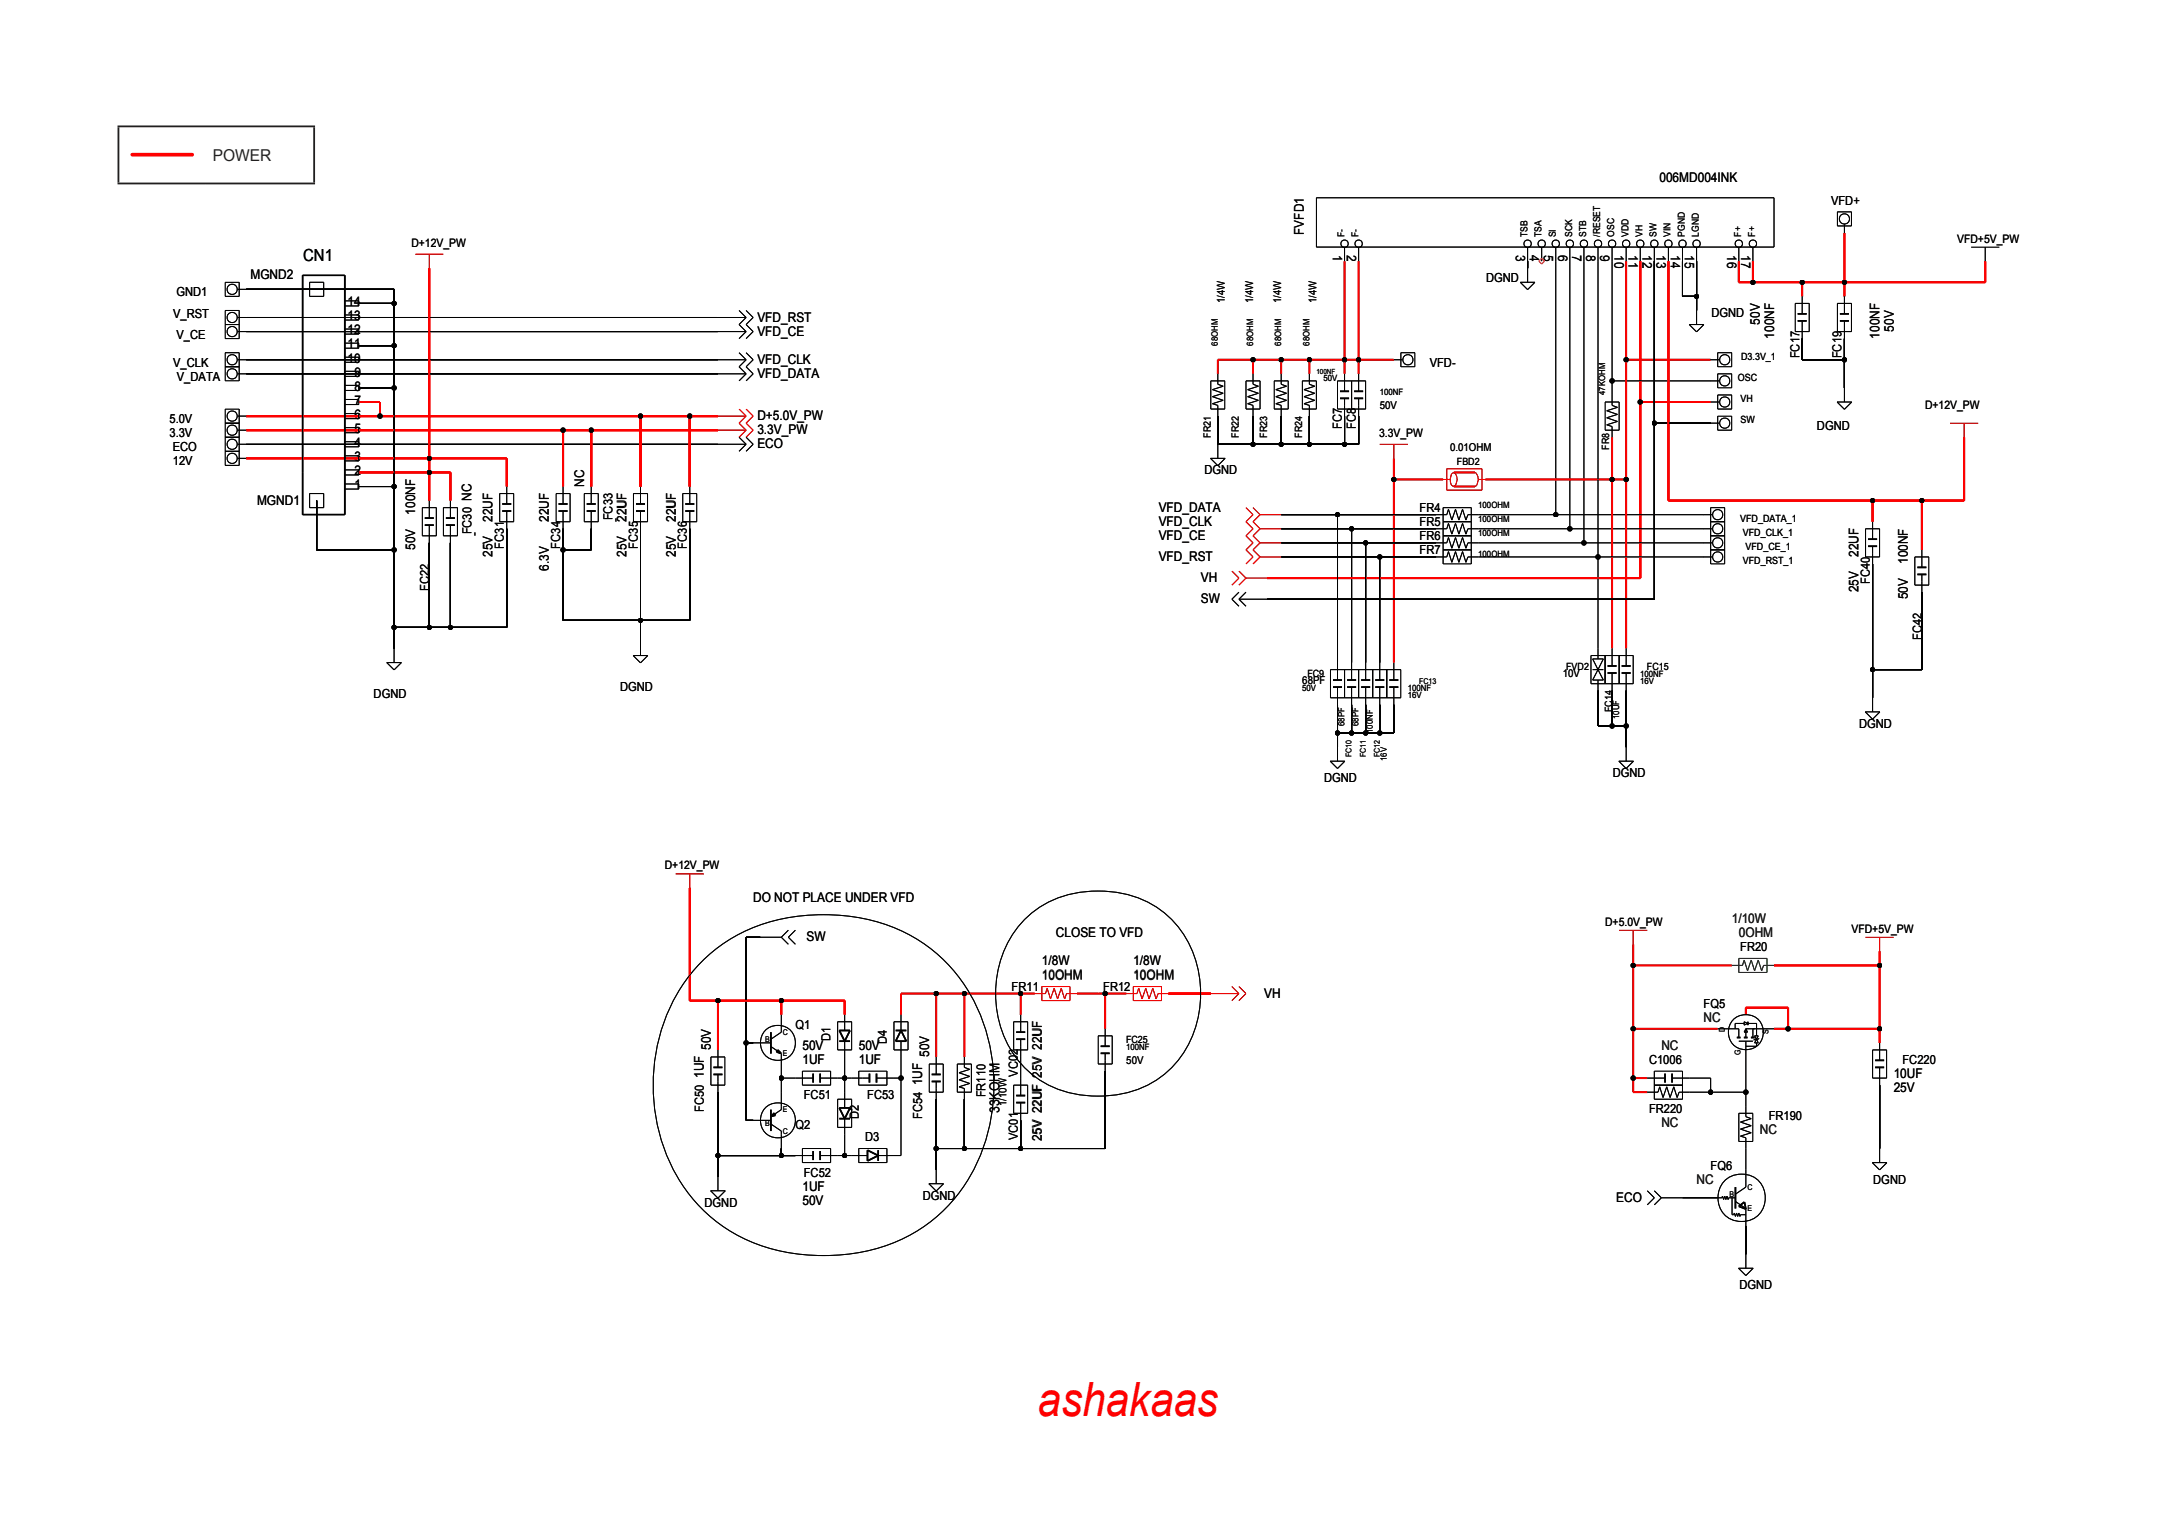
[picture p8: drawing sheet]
<svg xmlns="http://www.w3.org/2000/svg" width="420mm" height="297mm" viewBox="0 0 420 297" stroke-linecap="round" stroke-linejoin="round" font-family="sans-serif">
<defs><g id="words">
<text font-size="9.2" fill="#f00" x="201.5" y="274.9">ashakaas</text>
<text font-size="3.2" fill="#231f20" x="41.3" y="31.2">POWER</text>
<text font-size="3.2" x="58.9" y="50.7">CN1</text>
<text font-size="2.7" x="194.1" y="216.1" transform="rotate(-90 194.1 216.1)">33KOHM</text>
<g font-size="2.6">
<text x="322.2" y="35.3">006MD004INK</text>
<text x="253.1" y="45.6" transform="rotate(-90 253.1 45.6)">FVFD1</text>
<text x="258.8" y="49.5" transform="rotate(90 258.8 49.5)">1</text>
<text x="261.5" y="49.5" transform="rotate(90 261.5 49.5)">2</text>
<text x="294.3" y="49.5" transform="rotate(90 294.3 49.5)">3</text>
<text x="297.1" y="49.5" transform="rotate(90 297.1 49.5)">4</text>
<text x="299.8" y="49.5" transform="rotate(90 299.8 49.5)">5</text>
<text x="302.5" y="49.5" transform="rotate(90 302.5 49.5)">6</text>
<text x="305.3" y="49.5" transform="rotate(90 305.3 49.5)">7</text>
<text x="308" y="49.5" transform="rotate(90 308 49.5)">8</text>
<text x="310.7" y="49.5" transform="rotate(90 310.7 49.5)">9</text>
<text x="313.5" y="49.5" transform="rotate(90 313.5 49.5)">10</text>
<text x="316.2" y="49.5" transform="rotate(90 316.2 49.5)">11</text>
<text x="318.9" y="49.5" transform="rotate(90 318.9 49.5)">12</text>
<text x="321.7" y="49.5" transform="rotate(90 321.7 49.5)">13</text>
<text x="324.4" y="49.5" transform="rotate(90 324.4 49.5)">14</text>
<text x="327.1" y="49.5" transform="rotate(90 327.1 49.5)">15</text>
<text x="335.3" y="49.5" transform="rotate(90 335.3 49.5)">16</text>
<text x="338.1" y="49.5" transform="rotate(90 338.1 49.5)">17</text>
<text x="48.6" y="54.2">MGND2</text>
<text x="67.5" y="59.4">14</text>
<text x="67.5" y="64.9">12</text>
<text x="67.5" y="62.2">13</text>
<text x="147.1" y="65.2">VFD_CE</text>
<text x="147.1" y="62.5">VFD_RST</text>
<text x="341.7" y="63" transform="rotate(-90 341.7 63)">50V</text>
<text x="344.5" y="65.7" transform="rotate(-90 344.5 65.7)">100NF</text>
<text x="365" y="65.7" transform="rotate(-90 365 65.7)">100NF</text>
<text x="367.7" y="64.4" transform="rotate(-90 367.7 64.4)">50V</text>
<text x="67.5" y="70.4">10</text>
<text x="67.5" y="67.6">11</text>
<text x="147.1" y="70.7">VFD_CLK</text>
<text x="68.8" y="75.8">8</text>
<text x="68.8" y="73.1">9</text>
<text x="147.1" y="73.4">VFD_DATA</text>
<text x="68.8" y="81.3">6</text>
<text x="68.8" y="78.6">7</text>
<text x="147.1" y="81.6">D+5.0V_PW</text>
<text x="68.8" y="89.5">3</text>
<text x="68.8" y="86.8">4</text>
<text x="68.8" y="84">5</text>
<text x="147.1" y="87.1">ECO</text>
<text x="147.1" y="84.3">3.3V_PW</text>
<text x="68.8" y="95">1</text>
<text x="68.8" y="92.3">2</text>
<text x="113.4" y="94.4" transform="rotate(-90 113.4 94.4)">NC</text>
<text x="49.9" y="98">MGND1</text>
<text x="80.6" y="99.9" transform="rotate(-90 80.6 99.9)">100NF</text>
<text x="95.7" y="101.3" transform="rotate(-90 95.7 101.3)">22UF</text>
<text x="106.6" y="101.3" transform="rotate(-90 106.6 101.3)">22UF</text>
<text x="120.3" y="101.3" transform="rotate(-90 120.3 101.3)">-</text>
<text x="121.6" y="101.3" transform="rotate(-90 121.6 101.3)">22UF</text>
<text x="131.2" y="101.3" transform="rotate(-90 131.2 101.3)">22UF</text>
<text x="225" y="99.4">VFD_DATA</text>
<text x="80.6" y="106.7" transform="rotate(-90 80.6 106.7)">50V</text>
<text x="92.9" y="104" transform="rotate(-90 92.9 104)">-</text>
<text x="225" y="102.1">VFD_CLK</text>
<text x="225" y="104.8">VFD_CE</text>
<text x="95.7" y="108.1" transform="rotate(-90 95.7 108.1)">25V</text>
<text x="106.6" y="110.8" transform="rotate(-90 106.6 110.8)">6.3V</text>
<text x="121.6" y="108.1" transform="rotate(-90 121.6 108.1)">25V</text>
<text x="131.2" y="108.1" transform="rotate(-90 131.2 108.1)">25V</text>
<text x="225" y="108.9">VFD_RST</text>
<text x="233.2" y="113">VH</text>
<text x="360.9" y="108.1" transform="rotate(-90 360.9 108.1)">22UF</text>
<text x="370.4" y="109.5" transform="rotate(-90 370.4 109.5)">100NF</text>
<text x="233.2" y="117.1">SW</text>
<text x="360.9" y="114.9" transform="rotate(-90 360.9 114.9)">25V</text>
<text x="370.4" y="116.3" transform="rotate(-90 370.4 116.3)">50V</text>
<text x="146.2" y="175.1">DO NOT PLACE UNDER VFD</text>
<text x="336.3" y="179.2">1/10W</text>
<text x="156.6" y="182.8">SW</text>
<text x="205" y="181.9">CLOSE TO VFD</text>
<text x="337.6" y="181.9">0OHM</text>
<text x="202.3" y="187.4">1/8W</text>
<text x="202.3" y="190.1">10OHM</text>
<text x="220.1" y="187.4">1/8W</text>
<text x="220.1" y="190.1">10OHM</text>
<text x="245.5" y="193.7">VH</text>
<text x="138" y="203.8" transform="rotate(-90 138 203.8)">50V</text>
<text x="155.8" y="203.8">50V</text>
<text x="166.7" y="203.8">50V</text>
<text x="322.6" y="203.8">NC</text>
<text x="330.8" y="198.3">NC</text>
<text x="136.7" y="209.3" transform="rotate(-90 136.7 209.3)">1UF</text>
<text x="155.8" y="206.5">1UF</text>
<text x="166.7" y="206.5">1UF</text>
<text x="180.4" y="205.2" transform="rotate(-90 180.4 205.2)">50V</text>
<text x="367.7" y="209.3">10UF</text>
<text x="179.1" y="210.6" transform="rotate(-90 179.1 210.6)">1UF</text>
<text x="367.7" y="212">25V</text>
<text x="202.3" y="221.6" transform="rotate(-90 202.3 221.6)">25V 22UF 25V 22UF</text>
<text x="322.6" y="218.8">NC</text>
<text x="341.7" y="220.2">NC</text>
<text x="155.8" y="231.2">1UF</text>
<text x="155.8" y="233.9">50V</text>
<text x="313.8" y="233.3">ECO</text>
</g>
<text font-size="2.6" fill="#231f20" x="329.4" y="229.8">NC</text>
<g font-size="2.4">
<text x="355.5" y="39.9">VFD+</text>
<text x="34.3" y="57.5">GND1</text>
<text x="288.6" y="54.8">DGND</text>
<text x="33.6" y="61.6">V_RST</text>
<text x="34.3" y="65.7">V_CE</text>
<text x="332.3" y="61.6">DGND</text>
<text x="33.6" y="71.2">V_CLK</text>
<text x="277.6" y="71.2">VFD-</text>
<text x="349.4" y="69.6" transform="rotate(-90 349.4 69.6)">FC17</text>
<text x="357.6" y="69.6" transform="rotate(-90 357.6 69.6)">FC19</text>
<text x="34.3" y="73.9">V_DATA</text>
<text x="32.9" y="82.1">5.0V</text>
<text x="260.5" y="83.3" transform="rotate(-90 260.5 83.3)">FC7</text>
<text x="263.3" y="83.3" transform="rotate(-90 263.3 83.3)">FC8</text>
<text x="352.8" y="83.5">DGND</text>
<text x="32.9" y="84.9">3.3V</text>
<text x="33.6" y="87.6">ECO</text>
<text x="33.6" y="90.3">12V</text>
<text x="233.9" y="92">DGND</text>
<text x="118.9" y="101" transform="rotate(-90 118.9 101)">FC33</text>
<text x="275.7" y="99.4">FR4</text>
<text x="91.6" y="103.7" transform="rotate(-90 91.6 103.7)">FC30 NC</text>
<text x="97.8" y="106.5" transform="rotate(-90 97.8 106.5)">FC31</text>
<text x="108.8" y="106.5" transform="rotate(-90 108.8 106.5)">FC34</text>
<text x="123.8" y="106.5" transform="rotate(-90 123.8 106.5)">FC35</text>
<text x="133.4" y="106.5" transform="rotate(-90 133.4 106.5)">FC36</text>
<text x="275.7" y="102.1">FR5</text>
<text x="275.7" y="104.8">FR6</text>
<text x="275.7" y="107.6">FR7</text>
<text x="363.1" y="113.3" transform="rotate(-90 363.1 113.3)">FC40</text>
<text x="83.4" y="114.7" transform="rotate(-90 83.4 114.7)">FC22</text>
<text x="373.2" y="124.2" transform="rotate(-90 373.2 124.2)">FC42</text>
<text x="72.6" y="135.5">DGND</text>
<text x="120.4" y="134.1">DGND</text>
<text x="361" y="141.3">DGND</text>
<text x="257.1" y="151.9">DGND</text>
<text x="313.2" y="150.8">DGND</text>
<text x="337.9" y="184.7">FR20</text>
<text x="196.4" y="192.3">FR11</text>
<text x="214.2" y="192.3">FR12</text>
<text x="330.8" y="195.6">FQ5</text>
<text x="154.4" y="199.7">Q1</text>
<text x="161.3" y="202.2" transform="rotate(-90 161.3 202.2)">D1</text>
<text x="172.2" y="202.6" transform="rotate(-90 172.2 202.6)">D4</text>
<text x="197.6" y="209" transform="rotate(-90 197.6 209)">VC02</text>
<text x="320.2" y="206.5">C1006</text>
<text x="369.4" y="206.5">FC220</text>
<text x="136.7" y="215.8" transform="rotate(-90 136.7 215.8)">FC50</text>
<text x="156.1" y="213.4">FC51</text>
<text x="168.4" y="213.4">FC53</text>
<text x="191.4" y="213" transform="rotate(-90 191.4 213)">FR110</text>
<text x="154.4" y="219.1">Q2</text>
<text x="166.7" y="217.2" transform="rotate(-90 166.7 217.2)">D2</text>
<text x="168" y="221.6">D3</text>
<text x="179.1" y="217.2" transform="rotate(-90 179.1 217.2)">FC54</text>
<text x="197.6" y="221.3" transform="rotate(-90 197.6 221.3)">VC01</text>
<text x="320.2" y="216.1">FR220</text>
<text x="343.4" y="217.5">FR190</text>
<text x="332.2" y="227">FQ6</text>
<text x="156.1" y="228.4">FC52</text>
<text x="179.2" y="232.8">DGND</text>
<text x="363.7" y="229.8">DGND</text>
<text x="136.8" y="234.2">DGND</text>
<text x="337.8" y="250.3">DGND</text>
</g>
<g font-size="2.3">
<text x="79.9" y="48">D+12V_PW</text>
<text x="380" y="47.1">VFD+5V_PW</text>
<text x="373.8" y="79.4">D+12V_PW</text>
<text x="267.8" y="84.9">3.3V_PW</text>
<text x="129.1" y="168.8">D+12V_PW</text>
<text x="311.7" y="179.7">D+5.0V_PW</text>
<text x="359.5" y="181.1">VFD+5V_PW</text>
</g>
<g font-size="2.1">
<text x="237.8" y="58.9" transform="rotate(-90 237.8 58.9)">1/4W</text>
<text x="243.3" y="58.9" transform="rotate(-90 243.3 58.9)">1/4W</text>
<text x="248.8" y="58.9" transform="rotate(-90 248.8 58.9)">1/4W</text>
<text x="255.6" y="58.9" transform="rotate(-90 255.6 58.9)">1/4W</text>
<text x="267.9" y="79.4">50V</text>
<text x="281.6" y="87.6">0.01OHM</text>
<text x="303.5" y="131.4">10V</text>
<text x="252.9" y="132.7">68PF</text>
<text x="218.7" y="206.5">50V</text>
<text x="195.5" y="214.7" transform="rotate(-90 195.5 214.7)">1/10W</text>
</g>
<g font-size="1.9">
<text x="261.1" y="46" transform="rotate(-90 261.1 46)">F-</text>
<text x="263.8" y="46" transform="rotate(-90 263.8 46)">F-</text>
<text x="296.6" y="46" transform="rotate(-90 296.6 46)">TSB</text>
<text x="299.4" y="46" transform="rotate(-90 299.4 46)">TSA</text>
<text x="302.1" y="46" transform="rotate(-90 302.1 46)">SI</text>
<text x="305.3" y="45.9" transform="rotate(-90 305.3 45.9)">SCK</text>
<text x="308" y="45.9" transform="rotate(-90 308 45.9)">STB</text>
<text x="310.7" y="45.9" transform="rotate(-90 310.7 45.9)">/RESET</text>
<text x="313.5" y="45.9" transform="rotate(-90 313.5 45.9)">OSC</text>
<text x="316.2" y="45.9" transform="rotate(-90 316.2 45.9)">VDD</text>
<text x="318.9" y="45.9" transform="rotate(-90 318.9 45.9)">VH</text>
<text x="321.7" y="45.9" transform="rotate(-90 321.7 45.9)">SW</text>
<text x="324.4" y="45.9" transform="rotate(-90 324.4 45.9)">VIN</text>
<text x="327.1" y="45.9" transform="rotate(-90 327.1 45.9)">PGND</text>
<text x="329.9" y="45.9" transform="rotate(-90 329.9 45.9)">LGND</text>
<text x="338.1" y="45.9" transform="rotate(-90 338.1 45.9)">F+</text>
<text x="340.8" y="45.9" transform="rotate(-90 340.8 45.9)">F+</text>
<text x="338.1" y="69.8">D3.3V_1</text>
<text x="337.4" y="73.9">OSC</text>
<text x="338" y="78">VH</text>
<text x="338" y="82.1">SW</text>
<text x="235.1" y="84.9" transform="rotate(-90 235.1 84.9)">FR21</text>
<text x="240.6" y="84.9" transform="rotate(-90 240.6 84.9)">FR22</text>
<text x="246" y="84.9" transform="rotate(-90 246 84.9)">FR23</text>
<text x="252.9" y="84.9" transform="rotate(-90 252.9 84.9)">FR24</text>
<text x="312.5" y="87.3" transform="rotate(-90 312.5 87.3)">FR8</text>
<text x="282.9" y="90.3">FBD2</text>
<text x="337.9" y="101.3">VFD_DATA_1</text>
<text x="338.4" y="104">VFD_CLK_1</text>
<text x="338.9" y="106.7">VFD_CE_1</text>
<text x="338.4" y="109.5">VFD_RST_1</text>
<text x="253.9" y="131.4">FC9</text>
<text x="304.1" y="130">FVD2</text>
<text x="319.8" y="130">FC15</text>
<text x="313" y="138.2" transform="rotate(-90 313 138.2)">FC14</text>
<text x="218.6" y="202.4">FC25</text>
</g>
<g font-size="1.7">
<text x="236.5" y="67.1" transform="rotate(-90 236.5 67.1)">68OHM</text>
<text x="243.3" y="67.1" transform="rotate(-90 243.3 67.1)">68OHM</text>
<text x="248.8" y="67.1" transform="rotate(-90 248.8 67.1)">68OHM</text>
<text x="254.2" y="67.1" transform="rotate(-90 254.2 67.1)">68OHM</text>
<text x="257" y="73.9">50V</text>
<text x="267.9" y="76.7">100NF</text>
<text x="311.7" y="76.7" transform="rotate(-90 311.7 76.7)">47KOHM</text>
<text x="287.1" y="101.3">100OHM</text>
<text x="287.1" y="98.5">100OHM</text>
<text x="287.1" y="104">100OHM</text>
<text x="287.1" y="108.1">100OHM</text>
<text x="318.5" y="131.4">100NF</text>
<text x="252.9" y="134.1">50V</text>
<text x="273.4" y="134.1">100NF</text>
<text x="273.4" y="135.5">16V</text>
<text x="318.5" y="132.7">16V</text>
<text x="261.1" y="140.9" transform="rotate(-90 261.1 140.9)">68PF</text>
<text x="263.8" y="140.9" transform="rotate(-90 263.8 140.9)">68PF</text>
<text x="266.5" y="142.3" transform="rotate(-90 266.5 142.3)">100NF</text>
<text x="314.4" y="139.6" transform="rotate(-90 314.4 139.6)">10UF</text>
<text x="269.3" y="147.8" transform="rotate(-90 269.3 147.8)">16V</text>
<text x="218.7" y="203.8">100NF</text>
</g>
<g font-size="1.5">
<text x="275.6" y="132.7">FC13</text>
<text x="262.4" y="146.9" transform="rotate(-90 262.4 146.9)">FC10</text>
<text x="265.2" y="146.9" transform="rotate(-90 265.2 146.9)">FC11</text>
<text x="267.9" y="146.9" transform="rotate(-90 267.9 146.9)">FC12</text>
<text x="148.6" y="202.3">B</text>
<text x="152" y="200.9">C</text>
<text x="334.9" y="200.4" transform="rotate(-90 334.9 200.4)">D</text>
<text x="343.4" y="200.7" transform="rotate(-90 343.4 200.7)">S</text>
<text x="152" y="205.1">E</text>
<text x="338" y="204.8" transform="rotate(-90 338 204.8)">G</text>
<text x="152" y="215.9">E</text>
<text x="148.6" y="218.6">B</text>
<text x="152" y="220">C</text>
<text x="335.9" y="232.4">B</text>
<text x="339.3" y="231">C</text>
<text x="339.3" y="235.1">E</text>
</g>
<text font-size="1.4" x="255.6" y="72.6">100NF</text>
</g></defs>
<g fill="none" stroke="#000" stroke-width=".19">
<path d="M255.6 38.4h88.9zM255.6 38.4v9.6zM344.5 38.4v9.6zM43.7 54.8v2.7zM43.7 57.5h2.7zM43.7 54.8h2.7zM46.1 56.2h1.8zM46.4 54.8v2.7zM47.8 56.2h13.7zM60.1 57.5h2.8zM60.1 54.8v2.7zM60.1 54.8h2.8z"/>
<path d="M61.5 56.2h15zM62.9 54.8v2.7zM67 59.4h2.7zM67 58.4h2.7zM69.7 58.9h6.8zM69.7 58.4v1zM76.5 58.9v8.2zM76.5 56.2v2.7zM80.6 49.3h5.5zM83.4 49.3v2.8zM255.6 48h88.9zM261.1 48v2.7z"/>
<path d="M263.8 48v2.7zM295.2 54.8l1.4 1.4zM295.2 54.8h2.8zM296.6 50.7v1.4zM296.6 48v2.7zM296.6 52.1v2.7zM298 54.8l-1.4 1.4zM298.8 50.7l.6 .5zM299.4 50.1l-.6 .6zM299.4 50.1l.5 .6zM299.4 48v2.7zM299.9 50.7l-.5 .5z"/>
<path d="M302.1 50.7v49.2zM302.1 48v2.7zM304.8 50.7v51.9zM304.8 48v2.7zM307.6 50.7v54.7zM307.6 48v2.7zM310.3 50.7v57.4zM310.3 48v2.7zM313 50.7v23.2zM313 48v2.7zM315.8 48v2.7zM318.5 48v2.7z"/>
<path d="M321.2 50.7v31.4zM321.2 48v2.7zM324 48v2.7zM326.7 50.7v6.8zM326.7 48v2.7zM326.7 57.5h2.7zM329.4 57.5v2.8zM329.4 50.7v6.8zM329.4 48v2.7zM337.6 48v2.7zM340.4 48v2.7zM348.6 58.9v5.5z"/>
<path d="M348.6 58.9h2.7zM349.9 57.5v3.4zM351.3 58.9v5.5zM356.8 43.9h2.7zM356.8 41.1v2.8zM356.8 58.9v5.5zM356.8 41.1h2.7zM356.8 58.9h2.7zM358.1 43.5v1.8zM358.1 57.5v3.4zM359.5 41.1v2.8zM359.5 58.9v5.5z"/>
<path d="M382.7 48h5.5zM385.5 48v2.7zM43.7 79.4v2.7zM43.7 60.3v2.7zM43.7 63h2.7zM43.7 63v2.7zM43.7 65.7h2.7zM43.7 68.5v2.7zM43.7 71.2h2.7zM43.7 71.2v2.7zM43.7 73.9h2.7zM43.7 79.4h2.7z"/>
<path d="M43.7 60.3h2.7zM43.7 68.5h2.7zM46.1 61.6h1.8zM46.1 64.4h1.8zM46.1 69.8h1.8zM46.1 72.6h1.8zM46.4 79.4v2.7zM46.4 60.3v2.7zM46.4 63v2.7zM46.4 68.5v2.7zM46.4 71.2v2.7zM47.8 64.4h21.9z"/>
<path d="M47.8 72.6h21.9zM47.8 61.6h21.9zM47.8 69.8h21.9zM67 62.1h2.7zM67 64.9h2.7zM67 67.6h2.7zM67 70.3h2.7zM67 73.1h2.7zM67 75.8h2.7zM67 78.5h2.7zM67 61.1h2.7zM67 63.9h2.7z"/>
<path d="M67 66.6h2.7zM67 69.3h2.7zM67 72.1h2.7zM67 74.8h2.7zM67 77.5h2.7zM69.7 75.3h6.8zM69.7 67.1h6.8zM69.7 61.1v1zM69.7 63.9v1zM69.7 66.6v1zM69.7 69.3v1zM69.7 72.1v1z"/>
<path d="M69.7 74.8v1zM69.7 77.5v1zM69.7 64.4h69.7zM69.7 72.6h69.7zM69.7 61.6h69.7zM69.7 69.8h69.7zM76.5 75.3v19.1zM76.5 67.1v8.2zM139.4 72.6h5.5zM139.4 61.6h5.5zM139.4 64.4h5.5zM139.4 69.8h5.5z"/>
<path d="M143.5 73.9l1.4-1.3zM143.5 63l1.4-1.4zM143.5 65.7l1.4-1.3zM143.5 71.2l1.4-1.4zM143.5 79.4l1.4 1.4zM143.5 71.2l1.4 1.4zM143.5 60.3l1.4 1.3zM143.5 63l1.4 1.4zM143.5 68.5l1.4 1.3zM144.9 79.4l1.3 1.4zM144.9 71.2l1.3 1.4zM144.9 60.3l1.3 1.3z"/>
<path d="M144.9 63l1.3 1.4zM144.9 68.5l1.3 1.3zM144.9 73.9l1.3-1.3zM144.9 63l1.3-1.4zM144.9 65.7l1.3-1.3zM144.9 71.2l1.3-1.4zM235.1 73.9v5.5zM235.1 79.4h2.7zM235.1 73.9h2.7zM235.4 75.6l2.1 .7zM235.4 77l2.1 .7zM235.4 75.6l2.1-.6z"/>
<path d="M235.4 77l2.1-.7zM235.4 78.4l2.1-.7zM235.4 78.4l1.1 .3zM236.5 72.6v2zM236.5 78.7v2.1zM236.5 74.6l1 .4zM237.8 73.9v5.5zM241.9 73.9v5.5zM241.9 79.4h2.8zM241.9 73.9h2.8zM242.3 75.6l2-.6zM242.3 77l2-.7z"/>
<path d="M242.3 78.4l2-.7zM242.3 75.6l2 .7zM242.3 77l2 .7zM242.3 78.4l1 .3zM243.3 72.6v2zM243.3 78.7v2.1zM243.3 74.6l1 .4zM244.7 73.9v5.5zM247.4 73.9v5.5zM247.4 79.4h2.7zM247.4 73.9h2.7zM247.7 75.6l2.1 .7z"/>
<path d="M247.7 77l2.1 .7zM247.7 75.6l2.1-.6zM247.7 77l2.1-.7zM247.7 78.4l2.1-.7zM247.7 78.4l1.1 .3zM248.8 72.6v2zM248.8 78.7v2.1zM248.8 74.6l1 .4zM250.1 73.9v5.5zM252.9 73.9v5.5zM252.9 79.4h2.7zM252.9 73.9h2.7z"/>
<path d="M253.2 75.6l2.1 .7zM253.2 77l2.1 .7zM253.2 75.6l2.1-.6zM253.2 77l2.1-.7zM253.2 78.4l2.1-.7zM253.2 78.4l1 .3zM254.2 72.6v2zM254.2 78.7v2.1zM254.2 74.6l1.1 .4zM255.6 73.9v5.5zM259.7 73.9v5.5zM259.7 79.4h2.7z"/>
<path d="M259.7 73.9h2.7zM261.1 72.6v3.4zM261.1 78.7v2.1zM261.1 77.3v1.4zM262.4 73.9v5.5zM262.4 79.4h2.8zM262.4 73.9h2.8zM263.8 72.6v3.4zM263.8 78.7v2.1zM263.8 77.3v1.4zM265.2 73.9v5.5zM270.6 69.8h1.7z"/>
<path d="M272 68.5h2.7zM272 68.5v2.7zM272 71.2h2.7zM274.7 68.5v2.7zM311.7 78v5.5zM311.7 78h2.7zM312 79.7l2.1-.6zM312 79.7l2.1 .7zM313 73.9h19.2zM313 76.7v2zM313 78.7l1.1 .4zM313 73.9v2.8z"/>
<path d="M314.4 78v5.5zM328 63h2.9zM328 63l1.4 1.4zM329.4 60.3v2.7zM330.9 63l-1.5 1.4zM332.1 69.8h1.8zM332.1 73.9h1.8zM332.1 78h1.8zM333.5 71.2h2.8zM333.5 68.5v2.7zM333.5 75.3h2.8zM333.5 72.6v2.7z"/>
<path d="M333.5 79.4h2.8zM333.5 76.7v2.7zM333.5 68.5h2.8zM333.5 72.6h2.8zM333.5 76.7h2.8zM336.3 68.5v2.7zM336.3 72.6v2.7zM336.3 76.7v2.7zM348.6 64.4h2.7zM349.9 69.8h8.2zM349.9 65.7v4.1zM349.9 63.7v2z"/>
<path d="M349.9 62.3v1.4zM356.7 78l1.4 1.5zM356.7 78h2.9zM356.8 64.4h2.7zM358.1 69.8v5.5zM358.1 65.7v4.1zM358.1 63.7v2zM358.1 62.3v1.4zM358.1 75.3v2.7zM359.6 78l-1.5 1.5zM43.7 82.1v2.8zM43.7 84.9h2.7z"/>
<path d="M43.7 82.1h2.7zM43.7 84.9v2.7zM43.7 87.6h2.7zM43.7 87.6v2.7zM43.7 90.3h2.7zM46.1 83.5h1.8zM46.1 80.8h1.8zM46.1 86.2h1.8zM46.1 89h1.8zM46.4 82.1v2.8zM46.4 84.9v2.7zM46.4 87.6v2.7z"/>
<path d="M47.8 86.2h21.9zM58.7 91.7h.1M60.1 98.5h2.8zM60.1 95.8v2.7zM60.1 95.8h2.8zM61.5 97.2v9.5zM62.9 95.8v2.7zM67 94.9h2.7zM67 92.2h2.7zM67 89.5h2.7zM67 81.3h2.7zM67 84h2.7z"/>
<path d="M67 86.7h2.7zM67 93.9h2.7zM67 91.2h2.7zM67 88.5h2.7zM67 80.3h2.7zM67 83h2.7zM67 85.7h2.7zM69.7 94.4h6.8zM69.7 86.2h69.7zM69.7 94v.9zM69.7 91.2v1zM69.7 88.5v1z"/>
<path d="M69.7 80.3v1zM69.7 83v1zM69.7 85.7v1zM76.5 94.4v12.3zM82 98.5h2.7zM82 98.5v5.5zM83.4 97.2v3.4zM84.7 98.5v5.5zM86.1 98.5v5.5zM86.1 98.5h2.7zM87.5 97.2v3.4zM88.8 98.5v5.5z"/>
<path d="M97 95.8h2.8zM97 95.8v5.5zM98.4 94.4v3.4zM98.4 99.2v1.4zM99.8 95.8v5.5zM108 95.8v5.5zM108 95.8h2.7zM109.3 94.4v3.4zM109.3 99.2v1.4zM110.7 95.8v5.5zM113.4 95.8v5.5zM113.4 95.8h2.8z"/>
<path d="M114.8 94.4v3.4zM114.8 99.2v1.4zM116.2 95.8v5.5zM123 95.8v5.5zM123 95.8h2.7zM124.4 94.4v3.4zM124.4 99.2v1.4zM125.7 95.8v5.5zM132.6 95.8v5.5zM132.6 95.8h2.7zM133.9 94.4v3.4zM133.9 99.2v1.4z"/>
<path d="M135.3 95.8v5.5zM139.4 86.2h5.5zM139.4 83.5h5.5zM139.4 80.8h5.5zM143.5 87.6l1.4-1.4zM143.5 84.9l1.4-1.4zM143.5 82.1l1.4-1.3zM143.5 84.9l1.4 1.3zM143.5 82.1l1.4 1.4zM144.9 84.9l1.3 1.3zM144.9 82.1l1.3 1.4zM144.9 87.6l1.3-1.4z"/>
<path d="M144.9 84.9l1.3-1.4zM144.9 82.1l1.3-1.3zM235 89l1.5 1.4zM235 89h2.9zM236.5 80.8v5.4zM236.5 86.2v2.8zM236.5 86.2h6.8zM237.9 89l-1.4 1.4zM241.9 98.5l1.4 1.4zM243.3 98.5l1.4 1.4zM243.3 86.2h5.5zM243.3 80.8v5.4z"/>
<path d="M243.3 99.9l-1.4 1.4zM244.7 99.9h4.1zM248.8 86.2h5.4zM248.8 99.9h10.9zM248.8 80.8v5.4zM254.2 80.8v5.4zM254.2 86.2h6.9zM259.7 99.9h19.1zM259.7 99.9v28.7zM261.1 80.8v5.4zM261.1 86.2h2.7zM263.8 80.8v5.4z"/>
<path d="M267.9 86.2h5.5zM270.6 86.2v2.8zM278.8 99.9h2.1zM280.2 93.1h1.4zM280.2 98.5v2.8zM280.2 98.5h5.5zM280.9 91h6.9zM280.9 95.2h6.9zM280.9 91v4.2zM281.3 98.9l-.4 1zM281.3 98.9l.6 2zM281.9 91.9l-.1 .2a2.36 2.36 0 0 0 .1 2.2"/>
<path d="M282 91.9l.3-.1a1.77 1.77 0 0 1 .1 2.6l-.4-.1M282.6 98.9l-.7 2zM282.6 98.9l.7 2zM284 98.9l-.7 2zM284 98.9l.6 2zM285 99.9l-.4 1zM285 99.9h2.1zM285.7 98.5v2.8zM286.4 91.8a1.72 1.72 0 0 1 .1 2.6h-.1M287.1 99.9h15zM287.1 93.1h1.3zM287.8 91v4.2z"/>
<path d="M302.1 99.9h28.7zM311.7 83.5h2.7zM312 81.1l2.1-.7zM312 82.5l2.1-.7zM312 81.1l2.1 .7zM312 82.5l1 .3zM313 82.8v2.1zM321.2 82.1v34.2zM321.2 82.1h11zM330.7 99.9h1.8zM332.1 82.1h1.8zM332.2 98.5v2.8z"/>
<path d="M332.2 98.5h2.7zM333.5 83.5h2.8zM333.5 80.8v2.7zM333.5 80.8h2.8zM334.9 98.5v2.8zM336.3 80.8v2.7zM378.6 82.1h5.5zM381.4 82.1v2.8zM61.5 106.7h15zM76.5 106.7v15.1zM82 104h2.7zM83.4 105.4v16.4z"/>
<path d="M83.4 103.3v2.1zM83.4 101.9v1.4zM86.1 104h2.7zM87.5 105.4v16.4zM87.5 103.3v2.1zM87.5 101.9v1.4zM97 101.3h2.8zM98.4 102.6v19.2zM98.4 100.6v2zM108 101.3h2.7zM109.3 106.7h5.5zM109.3 106.7v13.7z"/>
<path d="M109.3 102.6v4.1zM109.3 100.6v2zM113.4 101.3h2.8zM114.8 102.6v4.1zM114.8 100.6v2zM123 101.3h2.7zM124.4 102.6v17.8zM124.4 100.6v2zM132.6 101.3h2.7zM133.9 102.6v17.8zM133.9 100.6v2zM239.2 110.8l1.4 1.4z"/>
<path d="M239.2 116.3l1.4 1.4zM239.2 116.3l1.4-1.4zM240.6 110.8l1.3 1.4zM240.6 113.6l1.3-1.4zM240.6 116.3l1.3 1.4zM240.6 112.2l-1.4 1.4zM240.6 116.3h5.4zM240.6 116.3l1.3-1.4zM241.9 106.7l1.4 1.4zM241.9 104l1.4 1.4zM241.9 101.3l1.4 1.3zM241.9 112.2h4.1z"/>
<path d="M243.3 106.7l1.4 1.4zM243.3 109.5l1.4-1.4zM243.3 104l1.4 1.4zM243.3 106.7l1.4-1.3zM243.3 101.3l1.4 1.3zM243.3 104l1.4-1.4zM243.3 101.3l1.4-1.4zM243.3 108.1l-1.4 1.4zM243.3 105.4l-1.4 1.3zM243.3 102.6l-1.4 1.4zM244.7 108.1h4.1zM244.7 105.4h4.1z"/>
<path d="M244.7 102.6h4.1zM246 116.3h75.2zM248.8 105.4h16.4zM248.8 108.1h19.1zM248.8 102.6h13.6zM262.4 102.6v26zM262.4 102.6h16.4zM265.2 105.4h13.6zM265.2 105.4v23.2zM267.9 108.1h10.9zM267.9 108.1v20.5zM278.8 102.6h2.1z"/>
<path d="M278.8 105.4h2.1zM278.8 108.1h2.1zM280.2 101.3h5.5zM280.2 104h5.5zM280.2 101.3v2.7zM280.2 106.7h5.5zM280.2 104v2.7zM280.2 109.5h5.5zM280.2 106.7v2.8zM281.3 101.6l-.4 1zM281.3 104.3l-.4 1.1zM281.3 107.1l-.4 1z"/>
<path d="M281.3 101.6l.6 2.1zM281.3 104.3l.6 2.1zM281.3 107.1l.6 2.1zM282.6 101.6l-.7 2.1zM282.6 104.3l-.7 2.1zM282.6 107.1l-.7 2.1zM282.6 101.6l.7 2.1zM282.6 104.3l.7 2.1zM282.6 107.1l.7 2.1zM284 101.6l-.7 2.1zM284 104.3l-.7 2.1zM284 107.1l-.7 2.1z"/>
<path d="M284 101.6l.6 2.1zM284 104.3l.6 2.1zM284 107.1l.6 2.1zM285 102.6l-.4 1.1zM285 105.4l-.4 1zM285 108.1l-.4 1.1zM285 102.6h2.1zM285 105.4h2.1zM285 108.1h2.1zM285.7 101.3v2.7zM285.7 104v2.7zM285.7 106.7v2.8z"/>
<path d="M287.1 105.4h20.5zM287.1 102.6h17.7zM287.1 108.1h23.2zM304.8 102.6h26zM307.6 105.4h23.2zM310.3 108.1h20.5zM310.3 108.1v17.8zM330.7 102.6h1.8zM330.7 105.4h1.8zM330.7 108.1h1.8zM332.2 101.3h2.7zM332.2 104h2.7z"/>
<path d="M332.2 101.3v2.7zM332.2 106.7h2.7zM332.2 104v2.7zM332.2 109.5h2.7zM332.2 106.7v2.8zM334.9 101.3v2.7zM334.9 104v2.7zM334.9 106.7v2.8zM362.2 102.6v5.5zM362.2 108.1h2.8zM362.2 102.6h2.8zM363.6 109.5v20.5z"/>
<path d="M363.6 101.3v3.4zM363.6 107.4v2.1zM363.6 106v1.4zM365 102.6v5.5zM371.8 108.1v5.5zM371.8 113.6h2.7zM371.8 108.1h2.7zM373.2 114.9v15.1zM373.2 106.7v3.4zM373.2 112.9v2zM373.2 111.5v1.4zM374.5 108.1v5.5z"/>
<path d="M75.1 128.6h2.8zM75.1 128.6l1.4 1.4zM76.5 121.8h6.9zM76.5 121.8v4.1zM76.5 125.9v2.7zM77.9 128.6l-1.4 1.4zM83.4 121.8h4.1zM87.5 121.8h10.9zM109.3 120.4h15.1zM122.9 127.3h2.9zM122.9 127.3l1.5 1.4zM124.4 120.4h9.5z"/>
<path d="M124.4 120.4v4.1zM124.4 124.5v2.8zM125.8 127.3l-1.4 1.4zM258.3 130v5.5zM258.3 135.5h2.8zM258.3 130h2.8zM259.7 136.8v5.5zM259.7 128.6v3.4zM259.7 134.7v2.1zM259.7 133.4v1.3zM261.1 130v5.5zM261.1 135.5h2.7z"/>
<path d="M261.1 130h2.7zM262.4 136.8v5.5zM262.4 128.6v3.4zM262.4 134.7v2.1zM262.4 133.4v1.3zM263.8 130v5.5zM263.8 135.5h2.7zM263.8 130h2.7zM265.2 128.6v3.4zM265.2 134.7v2.1zM265.2 133.4v1.3zM265.2 136.8v5.5z"/>
<path d="M266.5 130v5.5zM266.5 135.5h2.8zM266.5 130h2.8zM267.9 136.8v5.5zM267.9 128.6v3.4zM267.9 134.7v2.1zM267.9 133.4v1.3zM269.3 130v5.5zM269.3 135.5h2.7zM269.3 130h2.7zM270.6 136.8v5.5zM270.6 128.6v3.4z"/>
<path d="M270.6 134.7v2.1zM270.6 133.4v1.3zM272 130v5.5zM308.9 127.3v5.4zM308.9 132.7h2.8zM308.9 127.3h2.8zM309.3 130h2zM309.3 127.9h2zM309.3 132h2zM309.3 127.9l1 2.1zM310.3 134.1v6.8zM310.3 125.9v2z"/>
<path d="M310.3 132v2.1zM310.3 134.1h.1M310.3 130l-1 2zM310.3 130l1 2zM311.3 127.9l-1 2.1zM311.7 127.3v5.4zM311.7 132.7h2.7zM311.7 127.3h2.7zM313 125.9v3.4zM313 132v2.1zM313 130.6v1.4zM313 134.1v6.8z"/>
<path d="M314.4 127.3v5.4zM314.4 132.7h2.7zM314.4 127.3h2.7zM315.8 134.1v6.8zM315.8 125.9v3.4zM315.8 132v2.1zM315.8 130.6v1.4zM317.1 127.3v5.4zM362.2 138.2h2.8zM362.2 138.2l1.4 1.4zM363.6 130v5.5zM363.6 130h9.6z"/>
<path d="M363.6 135.5v2.7zM365 138.2l-1.4 1.4zM258.3 147.8l1.4 1.4zM258.3 147.8h2.8zM259.7 142.3h2.7zM259.7 142.3v2.7zM259.7 145v2.8zM261.1 147.8l-1.4 1.4zM262.4 142.3h2.8zM265.2 142.3h2.7zM267.9 142.3h2.7zM310.3 140.9h2.7z"/>
<path d="M313 140.9h2.8zM314.3 147.8h2.9zM314.3 147.8l1.5 1.4zM315.8 140.9v4.1zM315.8 145v2.8zM317.2 147.8l-1.4 1.4zM131.2 169.6h5.5zM133.9 169.6v2.8zM198.3 179.2a19.3 19.3 0 0 1 14.9-6.2 18.9 18.9 0 0 1 19.8 17.4 20.2 20.2 0 0 1-8.7 19.4 22.2 22.2 0 0 1-22.1 0 20 20 0 0 1-8.7-19.4 20.4 20.4 0 0 1 4.8-11.2zM135.1 187.9a30.6 30.6 0 0 1 19.5-10 36.6 36.6 0 0 1 23.7 4.6 32.8 32.8 0 0 1 14.7 28.1 32.8 32.8 0 0 1-14.7 28.2 36.9 36.9 0 0 1-32.9 2.1 31.6 31.6 0 0 1-18.3-26.1 35 35 0 0 1 8-26.9zM144.9 181.9h2.7zM144.9 181.9v20.5z"/>
<path d="M147.6 181.9h4.1zM151.7 197v3.4zM151.7 181.9l1.4-1.3zM151.7 181.9l1.4 1.4zM153.1 181.9l1.3 1.4zM153.1 181.9l1.3-1.3zM162.6 198.3v5.5zM162.6 198.3h2.8zM164 197v3zM165.4 198.3v5.5zM173.6 198.3v5.5zM173.6 198.3h2.7z"/>
<path d="M175 197v3zM176.3 198.3v5.5zM196.8 198.3v5.5zM196.8 198.3h2.8zM198.2 197v3.4zM199.6 198.3v5.5zM200.9 192.9h2.1zM202.3 194.2h5.5zM202.3 191.5v2.7zM202.3 191.5h5.5zM203.3 191.8l-.3 1.1zM203.3 191.8l.7 2.1z"/>
<path d="M204.7 191.8l.7 2.1zM204.7 191.8l-.7 2.1zM206.1 191.8l-.7 2.1zM206.1 191.8l.6 2.1zM207.1 192.9l-.4 1zM207.1 192.9h2zM207.8 191.5v2.7zM214.6 199.7v3.4zM218.7 192.9h2.1zM220.1 191.5h5.4zM220.1 194.2h5.4zM220.1 191.5v2.7z"/>
<path d="M221.1 191.8l-.3 1.1zM221.1 191.8l.7 2.1zM222.5 191.8l-.7 2.1zM222.5 191.8l.6 2.1zM223.8 191.8l-.7 2.1zM223.8 191.8l.7 2.1zM224.9 192.9l-.4 1zM224.9 192.9h2zM225.5 191.5v2.7zM235.1 192.9h5.5zM239.2 191.5l1.4 1.4zM239.2 194.2l1.4-1.3z"/>
<path d="M240.6 191.5l1.3 1.4zM240.6 194.2l1.3-1.3zM314.4 180.6h5.5zM317.1 180.6v2.7zM333.5 199.7h4.1zM336.3 187.4h2zM336.9 198.7v1zM336.9 198.7h1.8zM337.6 186h5.5zM337.6 199.7v1.7zM337.6 188.8h5.5zM337.6 186v2.8z"/>
<path d="M338.7 186.4l-.4 1zM338.7 198.3l.6 .4zM338.7 199l.6-.3zM338.7 198.3v.7zM338.7 186.4l.6 2zM339 199.7v1.7zM339 199.7h1.7zM339 199.7l-.3 .7zM339 199.7l.3 .7zM339.3 198.7h1.8zM340 186.4l-.7 2zM340 186.4l.7 2z"/>
<path d="M340.4 199.7h4.1zM340.4 199.7v1.7zM341.1 199.7v1.4zM341.1 198.7v1zM341.4 186.4l-.7 2zM341.4 186.4l.7 2zM342.4 187.4l-.3 1zM342.4 187.4h2.1zM343.1 186v2.8zM362.2 181.9h5.5zM365 181.9v2.8zM138 205.2h2.8z"/>
<path d="M138 205.2v5.4zM138 210.6h2.8zM139.4 212v12.3zM139.4 203.8v3.4zM139.4 209.9v2.1zM139.4 208.6v1.3zM140.8 205.2v5.4zM144.9 202.4v15.1zM144.9 217.5h1.3zM144.9 202.4h1.3zM146.2 217.5h3.5zM146.2 202.4h3.5z"/>
<path d="M149.7 218.2l2 1.4zM149.7 216.8l2-1.4zM149.7 201.7l2-1.3zM149.7 203.2l2 1.3zM151.7 209.3h2.7zM151.7 207.9v1.4zM151.7 209.3v2.7zM151.7 212v2.7zM151.7 219.6v.6zM151.7 214.7v.7zM151.7 204.5v3.4zM154.4 209.3h2.1z"/>
<path d="M155.8 207.9h5.5zM155.8 210.6h5.5zM155.8 207.9v2.7zM156.5 209.3h1.4zM159.3 209.3h3.3zM161.3 207.9v2.7zM162.6 203.8h2.8zM162.6 213.4h2.8zM162.6 213.4v5.4zM162.6 209.3h1.4zM162.6 218.8h2.8zM164 209.3v2.7z"/>
<path d="M164 205.2v4.1zM164 202.1v3.1zM164 217.2v3zM164 212v3.1zM164 209.3h1.4zM165.4 209.3h2.1zM165.4 213.4v5.4zM166.7 207.9h5.5zM166.7 210.6h5.5zM166.7 207.9v2.7zM167.5 209.3h1.3zM170.2 209.3h3.4z"/>
<path d="M172.2 207.9v2.7zM173.6 209.3h1.4zM173.6 203.8h2.7zM175 205.2v4.1zM175 209.3v15zM175 202.1v3.1zM180.4 206.5v5.5zM180.4 212h2.8zM180.4 206.5h2.8zM181.8 213.4v9.5zM181.8 205.2v3.4zM181.8 211.3v2.1z"/>
<path d="M181.8 209.9v1.4zM183.2 206.5v5.5zM185.9 206.5v5.5zM185.9 206.5h2.7zM185.9 212h2.7zM186.2 208.2l2.1-.6zM186.2 209.6l2.1-.7zM186.2 211l2.1-.7zM186.2 211l1.1 .3zM186.2 208.2l2.1 .7zM186.2 209.6l2.1 .7zM187.3 213.4v9.5z"/>
<path d="M187.3 205.2v2zM187.3 211.3v2.1zM187.3 207.2l1 .4zM188.6 206.5v5.5zM196.8 203.8h2.8zM196.8 210.6v5.5zM196.8 216.1h2.8zM196.8 210.6h2.8zM198.2 205.2v4.1zM198.2 217.5v5.4zM198.2 203.1v2.1zM198.2 201.7v1.4z"/>
<path d="M198.2 209.3v3.4zM198.2 215.4v2.1zM198.2 214v1.4zM199.6 210.6v5.5zM213.2 201.1v5.4zM213.2 206.5h2.8zM213.2 201.1h2.8zM214.6 207.9v15zM214.6 205.8v2.1zM214.6 204.5v1.3zM216 201.1v5.4zM319.9 209.3h2z"/>
<path d="M319.9 212h2zM321.2 210.6h5.5zM321.2 207.9v2.7zM321.2 213.4h5.5zM321.2 210.6v2.8zM321.2 207.9h5.5zM321.9 209.3h1.4zM322.3 211l-.4 1zM322.3 211l.6 2.1zM323.6 211l-.7 2zM323.6 211l.7 2.1zM324.7 209.3h3.4z"/>
<path d="M325 211l-.7 2zM325 211l.7 2.1zM326 212l-.3 1zM326 212h2.1zM326.7 207.9v2.7zM326.7 210.6v2.8zM328.1 209.3h4.1zM328.1 212h4.1zM332.2 209.3v2.7zM332.2 212h6.8zM337.6 202.1h2.8zM337.6 216.1v5.5z"/>
<path d="M337.6 216.1h2.8zM338 217.8l2-.6zM338 219.2l2-.7zM338 217.8l2 .7zM338 219.2l2 .7zM338.7 200.4h.6zM339 203.1h2.1zM339 205.2v6.8zM339 212v2.7zM339 202.1v3.1zM339 214.7v2.1zM339 216.8l1 .4z"/>
<path d="M340.4 216.1v5.5zM340.7 201.1l.4 .6zM340.7 201.7l-.2 .2zM340.7 202.4h.7zM340.7 201.1h.7zM340.7 201.7h.7zM341.1 202.4v.7zM341.1 201.7l-.4 .7zM341.1 201.7l.3 .7zM341.4 201.7l.2-.1zM341.4 201.1l-.3 .6zM341.6 201.6l-.2 .1z"/>
<path d="M363.6 203.8v5.5zM363.6 209.3h2.7zM363.6 203.8h2.7zM365 210.6v12.3zM365 202.4v3.4zM365 208.6v2zM365 207.2v1.4zM366.3 203.8v5.5zM138 231.2l1.4 1.4zM138 231.2h2.8zM139.4 228.4v2.8zM139.4 224.3h12.3z"/>
<path d="M139.4 224.3v4.1zM140.8 231.2l-1.4 1.4zM151.7 224.3h2.7zM151.7 222.9v1.4zM151.7 220.2v2.7zM154.4 224.3h2.1zM155.8 222.9h5.5zM155.8 225.7h5.5zM155.8 222.9v2.8zM156.5 224.3h1.4zM159.3 224.3h3.3zM161.3 222.9v2.8z"/>
<path d="M162.6 224.3h1.4zM164 220.2v4.1zM164 224.3h1.4zM165.4 224.3h3zM166.7 225.7h5.5zM166.7 222.9h5.5zM166.7 222.9v2.8zM170.5 224.3h3.1zM172.2 222.9v2.8zM173.6 224.3h1.4zM180.4 229.8l1.4 1.4zM180.4 229.8h2.8z"/>
<path d="M181.8 222.9v4.1zM181.8 227v2.8zM181.8 222.9h5.5zM183.2 229.8l-1.4 1.4zM187.3 222.9h10.9zM198.2 222.9h16.4zM319.9 231.2l1.3 1.3zM321.2 231.2l1.4 1.3zM321.2 232.5l-1.3 1.4zM322.6 232.5h4.1zM322.6 232.5l-1.4 1.4zM326.7 232.5h6.8z"/>
<path d="M333.5 232.5h.9zM334.5 232.2l-.1 .3zM334.5 232.2l.2 .6zM334.9 232.2l-.2 .6zM334.9 232.2l.2 .6zM335.3 232.2l-.2 .6zM335.3 232.2l.3 .6zM335.7 232.5l-.1 .3zM335.7 232.5h1.3zM336.3 232.5v3.3zM336.3 235.8h.3zM336.8 235.5l-.2 .3z"/>
<path d="M336.8 235.5l.2 .6zM337 231.8l2-1.4zM337 233.2l2 1.4zM337.2 235.5l-.2 .6zM337.2 235.5l.2 .6zM337.6 235.5l-.2 .6zM337.6 221.6h2.8zM337.6 235.5l.3 .6zM338 220.5l2-.6zM338 235.8h1zM338 235.8l-.1 .3zM338 220.5l1 .4z"/>
<path d="M339 222.9v4.1zM339 238v5.5zM339 220.9v2zM339 227v3.4zM339 234.6v3.4zM363.6 225.7l1.4 1.4zM363.6 225.7h2.8zM365 222.9v2.8zM365 227.1l1.4-1.4zM337.6 246.2l1.4 1.4zM337.6 246.2h2.8zM339 243.5v2.7z"/>
<path d="M339 247.6l1.4-1.4z"/>
<circle cx="45.1" cy="56.2" r=".99"/>
<circle cx="261.1" cy="47.3" r=".72"/>
<circle cx="263.8" cy="47.3" r=".72"/>
<circle cx="296.6" cy="47.3" r=".72"/>
<circle cx="299.4" cy="47.3" r=".72"/>
<circle cx="302.1" cy="47.3" r=".72"/>
<circle cx="304.8" cy="47.3" r=".72"/>
<circle cx="307.6" cy="47.3" r=".72"/>
<circle cx="310.3" cy="47.3" r=".72"/>
<circle cx="313" cy="47.3" r=".72"/>
<circle cx="315.8" cy="47.3" r=".72"/>
<circle cx="318.5" cy="47.3" r=".72"/>
<circle cx="321.2" cy="47.3" r=".72"/>
<circle cx="324" cy="47.3" r=".72"/>
<circle cx="326.7" cy="47.3" r=".72"/>
<circle cx="329.4" cy="47.3" r=".72"/>
<circle cx="337.6" cy="47.3" r=".72"/>
<circle cx="340.4" cy="47.3" r=".72"/>
<circle cx="358.1" cy="42.5" r=".99"/>
<circle cx="45.1" cy="64.4" r=".99"/>
<circle cx="45.1" cy="61.6" r=".99"/>
<circle cx="45.1" cy="69.8" r=".99"/>
<circle cx="45.1" cy="72.6" r=".99"/>
<circle cx="273.4" cy="69.8" r=".99"/>
<circle cx="334.9" cy="73.9" r=".99"/>
<circle cx="334.9" cy="78" r=".99"/>
<circle cx="334.9" cy="69.8" r=".99"/>
<circle cx="45.1" cy="86.2" r=".99"/>
<circle cx="45.1" cy="89" r=".99"/>
<circle cx="45.1" cy="83.5" r=".99"/>
<circle cx="45.1" cy="80.8" r=".99"/>
<circle cx="333.5" cy="99.9" r=".99"/>
<circle cx="334.9" cy="82.1" r=".99"/>
<circle cx="333.5" cy="105.4" r=".99"/>
<circle cx="333.5" cy="102.7" r=".99"/>
<circle cx="333.5" cy="108.1" r=".99"/>
<circle cx="151.1" cy="202.5" r="3.4"/>
<circle cx="151.1" cy="217.5" r="3.4"/>
<circle cx="339" cy="200.4" r="3.4"/>
<circle cx="338.2" cy="232.6" r="4.6"/>
</g>
<g fill="none" stroke="#000" stroke-width=".32">
<path d="M58.7 53.4h8.3zM58.7 53.4v38.3zM67 53.4v46.5zM83.4 52.1v36.9zM261.1 50.7v19.1zM263.8 50.7v19.1zM315.8 50.7v19.1zM318.5 50.7v27.3zM324 50.7v46.5zM337.6 54.8h2.8zM337.6 50.7v4.1zM340.4 54.8h9.5z"/>
<path d="M340.4 50.7v4.1zM349.9 54.8h8.2zM349.9 54.8v2.7zM358.1 54.8h27.4zM358.1 45.2v9.6zM358.1 54.8v2.7zM385.5 50.7v4.1zM69.7 78h4.1zM73.8 78v2.8zM236.5 69.8v2.8zM236.5 69.8h6.8zM243.3 69.8h5.5z"/>
<path d="M243.3 69.8v2.8zM248.8 69.8h5.4zM248.8 69.8v2.8zM254.2 69.8v2.8zM254.2 69.8h6.9zM260.2 76h1.8zM260.2 77.3h1.8zM261.1 69.8h2.7zM261.1 69.8v2.8zM262.9 76h1.8zM262.9 77.3h1.8zM263.8 69.8v2.8z"/>
<path d="M263.8 69.8h6.8zM315.8 69.8v23.3zM315.8 69.8h16.4zM318.5 78v34.2zM318.5 78h13.7zM349.1 60.9h1.7zM349.1 62.3h1.7zM357.3 60.9h1.7zM357.3 62.3h1.7zM47.8 80.8h21.9zM47.8 83.5h21.9zM47.8 89h21.9z"/>
<path d="M58.7 91.7v8.2zM58.7 99.9h8.3zM69.7 80.8h4.1zM69.7 89h13.7zM69.7 91.7h13.7zM69.7 83.5h39.6zM73.8 80.8h50.6zM83.4 91.7h4.1zM83.4 89v2.7zM83.4 91.7v5.5zM83.4 89h15zM87.5 91.7v5.5z"/>
<path d="M97.5 97.8h1.8zM97.5 99.2h1.8zM98.4 89v5.4zM108.5 97.8h1.7zM108.5 99.2h1.7zM109.3 83.5h5.5zM109.3 83.5v10.9zM113.9 97.8h1.8zM113.9 99.2h1.8zM114.8 83.5v10.9zM114.8 83.5h24.6zM123.5 97.8h1.7z"/>
<path d="M123.5 99.2h1.7zM124.4 80.8h9.5zM124.4 80.8v13.6zM133.1 97.8h1.7zM133.1 99.2h1.7zM133.9 80.8v13.6zM133.9 80.8h5.5zM270.6 89v4.1zM270.6 93.1v35.5zM270.6 93.1h9.6zM282.3 94.4h4.1zM282.3 91.7h4.1z"/>
<path d="M288.4 93.1h24.6zM313 93.1h2.8zM313 84.9v8.2zM313 93.1v32.8zM315.8 93.1v32.8zM324 97.2h39.6zM363.6 97.2v4.1zM363.6 97.2h9.6zM373.2 97.2h8.2zM373.2 97.2v9.5zM381.4 84.9v12.3zM82.5 100.6h1.7z"/>
<path d="M82.5 101.9h1.7zM86.6 100.6h1.7zM86.6 101.9h1.7zM246 112.2h72.5zM362.7 104.7h1.8zM362.7 106h1.8zM372.3 110.1h1.8zM372.3 111.5h1.8zM258.8 132h1.8zM258.8 133.4h1.8zM261.6 132h1.7zM261.6 133.4h1.7z"/>
<path d="M264.3 132h1.8zM264.3 133.4h1.8zM267 132h1.8zM267 133.4h1.8zM269.8 132h1.7zM269.8 133.4h1.7zM312.2 129.3h1.7zM312.2 130.6h1.7zM314.9 129.3h1.7zM314.9 130.6h1.7zM133.9 172.4v21.8zM133.9 194.2h5.5z"/>
<path d="M139.4 194.2h12.3zM139.4 194.2v9.6zM151.7 194.2h12.3zM151.7 194.2v2.8zM164 194.2v2.8zM175 192.9h6.8zM175 192.9v4.1zM181.8 192.9v12.3zM181.8 192.9h5.5zM187.3 192.9h10.9zM187.3 192.9v12.3zM198.2 192.9h2.7z"/>
<path d="M198.2 192.9v4.1zM209.1 192.9h4.1zM213.2 192.9h1.4zM214.6 192.9h4.1zM214.6 192.9v6.8zM226.9 192.9h8.2zM317.1 183.3v4.1zM317.1 187.4v12.3zM317.1 187.4h19.2zM317.1 199.7h16.4zM317.1 199.7v9.6zM339 195.6h8.2z"/>
<path d="M339 195.6v1.4zM339.4 198.3v.7zM344.5 199.7h2.7zM344.5 187.4h20.5zM347.2 199.7h17.8zM347.2 195.6v4.1zM365 187.4v12.3zM365 199.7v2.7zM365 184.7v2.7zM138.5 207.2h1.8zM138.5 208.6h1.8zM149.7 215.4v4.2z"/>
<path d="M149.7 200.4v4.1zM149.7 216.7l.9-.2zM149.9 216.7l.6-.4zM150.3 216.1l-.6 .7zM150.3 216.1l.3 .4zM150.8 204.2l.8 .3zM150.9 204l.6 .4zM151 203.8l-.2 .4zM151 203.8l.7 .7zM157.9 208.4v1.8zM159.3 208.4v1.8zM163 200h2.1z"/>
<path d="M163 202.1h2.1zM163 215.1l1 2.1zM163 200l1 2.1zM163 215.1h2.1zM163 217.2h2.1zM165.1 215.1l-1.1 2.1zM165.1 200l-1.1 2.1zM168.8 208.4v1.8zM170.2 208.4v1.8zM173.9 202.1h2.1zM173.9 200h2.1zM175 200l-1.1 2.1z"/>
<path d="M175 200l1 2.1zM180.9 208.6h1.8zM180.9 209.9h1.8zM197.3 200.4h1.8zM197.3 201.7h1.8zM197.3 212.7h1.8zM197.3 214h1.8zM213.7 203.1h1.8zM213.7 204.5h1.8zM317.1 209.3v2.7zM317.1 209.3h2.8zM317.1 212h2.8z"/>
<path d="M323.3 208.4v1.8zM324.7 208.4v1.8zM337.3 201.4h.7zM338.6 201.4h.7zM340 201.4h.7zM364.1 205.8h1.7zM364.1 207.2h1.7zM157.9 223.4v1.8zM159.3 223.4v1.8zM168.4 225.4l2.1-1.1zM168.4 223.3l2.1 1zM168.4 223.3v2.1z"/>
<path d="M170.5 223.3v2.1zM337 230.4v4.2zM337.6 234.2l1.4 .5zM337.6 234.2l1.1-.9zM338.7 233.3l.3 1.4z"/>
</g>
<g fill="#000" stroke="#000" stroke-width=".19">
<circle cx="76.5" cy="58.9" r=".44"/>
<circle cx="329.4" cy="57.5" r=".44"/>
<circle cx="340.4" cy="54.8" r=".44"/>
<circle cx="349.9" cy="54.8" r=".44"/>
<circle cx="358.1" cy="54.8" r=".44"/>
<circle cx="76.5" cy="67.1" r=".44"/>
<circle cx="76.5" cy="75.3" r=".44"/>
<circle cx="243.3" cy="69.8" r=".44"/>
<circle cx="248.8" cy="69.8" r=".44"/>
<circle cx="254.2" cy="69.8" r=".44"/>
<circle cx="261.1" cy="69.8" r=".44"/>
<circle cx="263.8" cy="69.8" r=".44"/>
<circle cx="313" cy="73.9" r=".44"/>
<circle cx="315.8" cy="69.8" r=".44"/>
<circle cx="318.5" cy="78" r=".44"/>
<circle cx="358.1" cy="69.8" r=".44"/>
<circle cx="73.8" cy="80.8" r=".44"/>
<circle cx="76.5" cy="94.4" r=".44"/>
<circle cx="83.4" cy="91.7" r=".44"/>
<circle cx="83.4" cy="89" r=".44"/>
<circle cx="109.3" cy="83.5" r=".44"/>
<circle cx="114.8" cy="83.5" r=".44"/>
<circle cx="124.4" cy="80.8" r=".44"/>
<circle cx="133.9" cy="80.8" r=".44"/>
<circle cx="243.3" cy="86.2" r=".44"/>
<circle cx="248.8" cy="86.2" r=".44"/>
<circle cx="254.2" cy="86.2" r=".44"/>
<circle cx="259.7" cy="99.9" r=".44"/>
<circle cx="261.1" cy="86.2" r=".44"/>
<circle cx="270.6" cy="93.1" r=".44"/>
<circle cx="302.1" cy="99.9" r=".44"/>
<circle cx="313" cy="93.1" r=".44"/>
<circle cx="315.8" cy="93.1" r=".44"/>
<circle cx="321.2" cy="82.1" r=".44"/>
<circle cx="363.6" cy="97.2" r=".44"/>
<circle cx="373.2" cy="97.2" r=".44"/>
<circle cx="76.5" cy="106.7" r=".44"/>
<circle cx="109.3" cy="106.7" r=".44"/>
<circle cx="262.4" cy="102.6" r=".44"/>
<circle cx="265.2" cy="105.4" r=".44"/>
<circle cx="267.9" cy="108.1" r=".44"/>
<circle cx="304.8" cy="102.6" r=".44"/>
<circle cx="307.6" cy="105.4" r=".44"/>
<circle cx="310.3" cy="108.1" r=".44"/>
<circle cx="76.5" cy="121.8" r=".44"/>
<circle cx="83.4" cy="121.8" r=".44"/>
<circle cx="87.5" cy="121.8" r=".44"/>
<circle cx="124.4" cy="120.4" r=".44"/>
<circle cx="363.6" cy="130" r=".44"/>
<circle cx="259.7" cy="142.3" r=".44"/>
<circle cx="262.4" cy="142.3" r=".44"/>
<circle cx="265.2" cy="142.3" r=".44"/>
<circle cx="267.9" cy="142.3" r=".44"/>
<circle cx="313" cy="140.9" r=".44"/>
<circle cx="315.8" cy="140.9" r=".44"/>
<circle cx="139.4" cy="194.2" r=".44"/>
<circle cx="151.7" cy="194.2" r=".44"/>
<circle cx="181.8" cy="192.9" r=".44"/>
<circle cx="187.3" cy="192.9" r=".44"/>
<circle cx="198.2" cy="192.9" r=".44"/>
<circle cx="214.6" cy="192.9" r=".44"/>
<circle cx="317.1" cy="187.4" r=".44"/>
<circle cx="317.1" cy="199.7" r=".44"/>
<circle cx="347.2" cy="199.7" r=".44"/>
<circle cx="365" cy="187.4" r=".44"/>
<circle cx="365" cy="199.7" r=".44"/>
<circle cx="144.9" cy="202.4" r=".44"/>
<circle cx="151.7" cy="209.3" r=".44"/>
<circle cx="164" cy="209.3" r=".44"/>
<circle cx="175" cy="209.3" r=".44"/>
<circle cx="317.1" cy="209.3" r=".44"/>
<circle cx="332.2" cy="212" r=".44"/>
<circle cx="339" cy="212" r=".44"/>
<circle cx="139.4" cy="224.3" r=".44"/>
<circle cx="151.7" cy="224.3" r=".44"/>
<circle cx="164" cy="224.3" r=".44"/>
<circle cx="181.8" cy="222.9" r=".44"/>
<circle cx="187.3" cy="222.9" r=".44"/>
<circle cx="198.2" cy="222.9" r=".44"/>
</g>
<g fill="none" stroke="#f00" stroke-width=".38">
<path d="M83.4 52.1v36.9zM261.1 50.7v19.1zM263.8 50.7v19.1zM315.8 50.7v19.1zM318.5 50.7v27.3zM324 50.7v46.5zM337.6 50.7v4.1zM337.6 54.8h2.8zM340.4 50.7v4.1zM340.4 54.8h9.5zM349.9 54.8v2.7zM349.9 54.8h8.2z"/>
<path d="M358.1 54.8h27.4zM358.1 54.8v2.7zM358.1 45.2v9.6zM385.5 50.7v4.1zM69.7 78h4.1zM73.8 78v2.8zM236.5 69.8h6.8zM236.5 69.8v2.8zM243.3 69.8v2.8zM243.3 69.8h5.5zM248.8 69.8v2.8zM248.8 69.8h5.4z"/>
<path d="M254.2 69.8v2.8zM254.2 69.8h6.9zM261.1 69.8v2.8zM261.1 69.8h2.7zM263.8 69.8v2.8zM263.8 69.8h6.8zM315.8 69.8v23.3zM315.8 69.8h16.4zM318.5 78v34.2zM318.5 78h13.7zM47.8 89h21.9zM47.8 83.5h21.9z"/>
<path d="M47.8 80.8h21.9zM69.7 80.8h4.1zM69.7 91.7h13.7zM69.7 89h13.7zM69.7 83.5h39.6zM73.8 80.8h50.6zM83.4 91.7h4.1zM83.4 91.7v5.5zM83.4 89v2.7zM83.4 89h15zM87.5 91.7v5.5zM98.4 89v5.4z"/>
<path d="M109.3 83.5h5.5zM109.3 83.5v10.9zM114.8 83.5v10.9zM114.8 83.5h24.6zM124.4 80.8h9.5zM124.4 80.8v13.6zM133.9 80.8v13.6zM133.9 80.8h5.5zM270.6 93.1v35.5zM270.6 89v4.1zM270.6 93.1h9.6zM282.3 94.4h4.1z"/>
<path d="M282.3 91.7h4.1zM288.4 93.1h24.6zM313 93.1v32.8zM313 84.9v8.2zM313 93.1h2.8zM315.8 93.1v32.8zM324 97.2h39.6zM363.6 97.2v4.1zM363.6 97.2h9.6zM373.2 97.2h8.2zM373.2 97.2v9.5zM381.4 84.9v12.3z"/>
<path d="M246 112.2h72.5zM133.9 172.4v21.8zM133.9 194.2h5.5zM139.4 194.2h12.3zM139.4 194.2v9.6zM151.7 194.2h12.3zM151.7 194.2v2.8zM164 194.2v2.8zM175 192.9h6.8zM175 192.9v4.1zM181.8 192.9v12.3zM181.8 192.9h5.5z"/>
<path d="M187.3 192.9v12.3zM187.3 192.9h10.9zM198.2 192.9v4.1zM198.2 192.9h2.7zM209.1 192.9h4.1zM213.2 192.9h1.4zM214.6 192.9v6.8zM214.6 192.9h4.1zM226.9 192.9h8.2zM317.1 199.7v9.6zM317.1 199.7h16.4zM317.1 187.4h19.2z"/>
<path d="M317.1 187.4v12.3zM317.1 183.3v4.1zM339 195.6h8.2zM339 195.6v1.4zM344.5 187.4h20.5zM344.5 199.7h2.7zM347.2 195.6v4.1zM347.2 199.7h17.8zM365 184.7v2.7zM365 199.7v2.7zM365 187.4v12.3zM317.1 209.3v2.7z"/>
<path d="M317.1 212h2.8zM317.1 209.3h2.8z"/>
</g>
<path d="M298.8 50.7l.6 .5zM299.4 50.1l-.6 .6zM299.4 50.1l.5 .6zM299.9 50.7l-.5 .5z" fill="none" stroke="#ff1493" stroke-width=".19"/>
<g fill="none" stroke="#f00" stroke-width=".19">
<path d="M80.6 49.3h5.5zM83.4 49.3v2.8zM143.5 79.4l1.4 1.4zM144.9 79.4l1.3 1.4zM139.4 83.5h5.5zM139.4 80.8h5.5zM143.5 84.9l1.4-1.4zM143.5 82.1l1.4-1.3zM143.5 82.1l1.4 1.4zM144.9 84.9l1.3-1.4zM144.9 82.1l1.3-1.3zM144.9 82.1l1.3 1.4z"/>
<path d="M241.9 98.5l1.4 1.4zM243.3 98.5l1.4 1.4zM243.3 99.9l-1.4 1.4zM244.7 99.9h4.1zM267.9 86.2h5.5zM270.6 86.2v2.8zM280.2 93.1h1.4zM280.9 91h6.9zM280.9 95.2h6.9zM280.9 91v4.2zM281.9 91.9l-.1 .2a2.36 2.36 0 0 0 .1 2.2M282 91.9l.3-.1a1.77 1.77 0 0 1 .1 2.6l-.4-.1"/>
<path d="M286.4 91.8a1.72 1.72 0 0 1 .1 2.6h-.1M287.1 93.1h1.3zM287.8 91v4.2zM378.6 82.1h5.5zM381.4 82.1v2.8zM239.2 110.8l1.4 1.4zM240.6 110.8l1.3 1.4zM240.6 113.6l1.3-1.4zM240.6 112.2l-1.4 1.4zM241.9 106.7l1.4 1.4zM241.9 104l1.4 1.4zM241.9 101.3l1.4 1.3z"/>
<path d="M241.9 112.2h4.1zM243.3 106.7l1.4 1.4zM243.3 109.5l1.4-1.4zM243.3 104l1.4 1.4zM243.3 106.7l1.4-1.3zM243.3 101.3l1.4 1.3zM243.3 104l1.4-1.4zM243.3 101.3l1.4-1.4zM243.3 108.1l-1.4 1.4zM243.3 105.4l-1.4 1.3zM243.3 102.6l-1.4 1.4zM244.7 108.1h4.1z"/>
<path d="M244.7 105.4h4.1zM244.7 102.6h4.1zM131.2 169.6h5.5zM133.9 169.6v2.8zM200.9 192.9h2.1zM202.3 194.2h5.5zM202.3 191.5v2.7zM202.3 191.5h5.5zM203.3 191.8l-.3 1.1zM203.3 191.8l.7 2.1zM204.7 191.8l-.7 2.1zM204.7 191.8l.7 2.1z"/>
<path d="M206.1 191.8l-.7 2.1zM206.1 191.8l.6 2.1zM207.1 192.9l-.4 1zM207.1 192.9h2zM207.8 191.5v2.7zM218.7 192.9h2.1zM220.1 191.5h5.4zM220.1 194.2h5.4zM220.1 191.5v2.7zM221.1 191.8l-.3 1.1zM221.1 191.8l.7 2.1zM222.5 191.8l-.7 2.1z"/>
<path d="M222.5 191.8l.6 2.1zM223.8 191.8l-.7 2.1zM223.8 191.8l.7 2.1zM224.9 192.9l-.4 1zM224.9 192.9h2zM225.5 191.5v2.7zM235.1 192.9h5.5zM239.2 191.5l1.4 1.4zM239.2 194.2l1.4-1.3zM240.6 191.5l1.3 1.4zM240.6 194.2l1.3-1.3zM314.4 180.6h5.5z"/>
<path d="M317.1 180.6v2.7zM362.2 181.9h5.5zM365 181.9v2.8z"/>
</g>
<g fill="none" stroke="#008000" stroke-width=".19">
<path d="M336.3 187.4h2zM337.6 186h5.5zM337.6 188.8h5.5zM337.6 186v2.8zM338.7 186.4l-.4 1zM338.7 186.4l.6 2zM340 186.4l-.7 2zM340 186.4l.7 2zM341.4 186.4l-.7 2zM341.4 186.4l.7 2zM342.4 187.4l-.3 1zM342.4 187.4h2.1z"/>
<path d="M343.1 186v2.8z"/>
</g>
<path d="M22.8 24.5h38.4M22.8 35.6h38.4M23 24.7v10.7M61 24.7v10.7" fill="none" stroke="#231f20" stroke-width=".35"/>
<path d="M25.7 30h11.6" fill="none" stroke="#f00" stroke-width=".71"/>
<use href="#words"/>
</svg>
